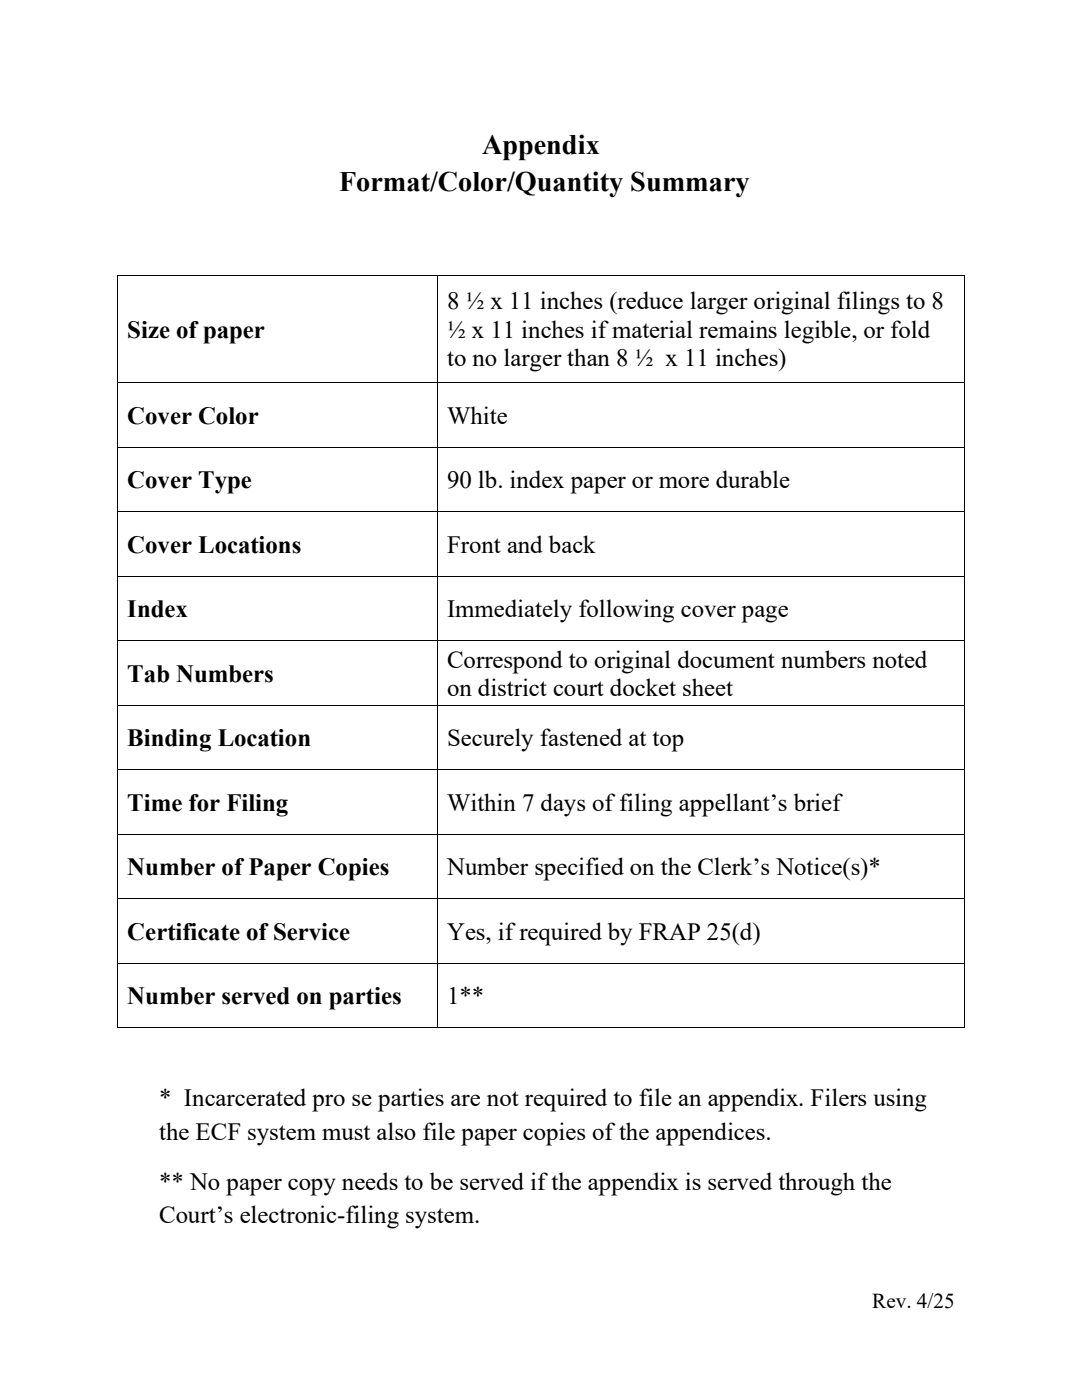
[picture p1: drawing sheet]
<svg xmlns="http://www.w3.org/2000/svg" width="216mm" height="279mm" viewBox="0 0 216 279" stroke-linecap="round" stroke-linejoin="round" font-family="sans-serif">
<defs><g id="words">
<g font-size="5.6">
<text x="96.2" y="30.6">Appendix</text>
<text x="67.6" y="38.1">Format/Color/Quantity Summary</text>
</g>
<g font-size="5">
<text x="89.2" y="61.8">8 ½ x 11 inches (reduce larger original filings to 8</text>
<text x="25.4" y="67.4">Size of paper</text>
<text x="89.2" y="67.4">½ x 11 inches if material remains legible, or fold</text>
<text x="89.2" y="73.1">to no larger than 8 ½ x 11 inches)</text>
<text x="25.4" y="84.6">Cover Color</text>
<text x="89.2" y="84.6">White</text>
<text x="25.4" y="97.5">Cover Type</text>
<text x="89.2" y="97.5">90 lb. index paper or more durable</text>
<text x="25.4" y="110.3">Cover Locations</text>
<text x="89.2" y="110.3">Front and back</text>
<text x="25.4" y="123.2">Index</text>
<text x="89.2" y="123.2">Immediately following cover page</text>
<text x="25.4" y="136.1">Tab Numbers</text>
<text x="89.2" y="133.3">Correspond to original document numbers noted</text>
<text x="89.2" y="138.9">on district court docket sheet</text>
<text x="25.4" y="149">Binding Location</text>
<text x="89.2" y="149">Securely fastened at top</text>
<text x="25.4" y="161.8">Time for Filing</text>
<text x="89.2" y="161.8">Within 7 days offiling appellant’s brief</text>
<text x="25.4" y="174.7">Number of Paper Copies</text>
<text x="89.2" y="174.7">Number specified on the Clerk’s Notice(s)*</text>
<text x="25.4" y="187.6">Certificate of Service</text>
<text x="89.2" y="187.6">Yes, if required by FRAP 25(d)</text>
<text x="25.4" y="200.4">Number served on parties</text>
<text x="89.2" y="200.4">1**</text>
<text x="31.7" y="220.8">* Incarcerated pro se parties are not required to file an appendix. Filers using</text>
<text x="31.7" y="227.4">the ECF system must also file paper copies of the appendices.</text>
<text x="31.7" y="237.4">** No paper copy needs to be served if the appendix is served through the</text>
<text x="31.7" y="244">Court’s electronic-filing system.</text>
</g>
<text font-size="4.2" x="174" y="261">Rev. 4/25</text>
</g></defs>
<g fill="#000">
<path d="M23.4 54.9h.2v.1h-.2zM87.2 54.9h.2v.1h-.2zM192.3 54.9h.2v.1h-.2zM23.4 76.3h.2v.2h-.2zM87.2 76.3h.2v.2h-.2zM192.3 76.3h.2v.2h-.2zM23.4 89.2h.2v.1h-.2zM87.2 89.2h.2v.1h-.2zM192.3 89.2h.2v.1h-.2zM23.4 102h.2v.2h-.2zM23.4 114.9h.2v.2h-.2zM87.2 102h.2v.2h-.2z"/>
<path d="M87.2 114.9h.2v.2h-.2zM192.3 102h.2v.2h-.2zM192.3 114.9h.2v.2h-.2zM23.4 127.8h.2v.2h-.2zM87.2 127.8h.2v.2h-.2zM192.3 127.8h.2v.2h-.2zM23.4 140.7h.2v.1h-.2zM23.4 153.5h.2v.2h-.2zM87.2 140.7h.2v.1h-.2zM87.2 153.5h.2v.2h-.2zM192.3 140.7h.2v.1h-.2zM192.3 153.5h.2v.2h-.2z"/>
<path d="M23.4 166.4h.2v.2h-.2zM23.4 179.3h.2v.2h-.2zM87.2 166.4h.2v.2h-.2zM87.2 179.3h.2v.2h-.2zM192.3 166.4h.2v.2h-.2zM192.3 179.3h.2v.2h-.2zM23.4 192.2h.2v.1h-.2zM87.2 192.2h.2v.1h-.2zM192.3 192.2h.2v.1h-.2zM23.4 205.1h.2v.1h-.2zM87.2 205.1h.2v.1h-.2zM192.3 205.1h.2v.1h-.2z"/>
</g>
<g fill="none" stroke="#000" stroke-width=".2">
<path d="M23.5 55v21.3M23.6 54.9h63.6M87.3 55v21.3M87.4 54.9h104.9M192.4 55v21.3M23.5 76.5v12.7M23.6 76.4h63.6M87.3 76.5v12.7M87.4 76.4h104.9M192.4 76.5v12.7M23.5 89.3v12.7M23.6 89.2h63.6"/>
<path d="M87.3 89.3v12.7M87.4 89.2h104.9M192.4 89.3v12.7M23.5 102.2v12.7M23.5 115.1v12.7M23.6 102.1h63.6M23.6 115h63.6M87.3 102.2v12.7M87.3 115.1v12.7M87.4 102.1h104.9M87.4 115h104.9M192.4 102.2v12.7"/>
<path d="M192.4 115.1v12.7M23.5 128v12.7M23.6 127.9h63.6M87.3 128v12.7M87.4 127.9h104.9M192.4 128v12.7M23.5 140.8v12.7M23.5 153.7v12.7M23.6 140.8h63.6M23.6 153.6h63.6M87.3 140.8v12.7M87.3 153.7v12.7"/>
<path d="M87.4 140.8h104.9M87.4 153.6h104.9M192.4 140.8v12.7M192.4 153.7v12.7M23.5 166.6v12.7M23.5 179.5v12.7M23.6 166.5h63.6M23.6 179.4h63.6M87.3 166.6v12.7M87.3 179.5v12.7M87.4 166.5h104.9M87.4 179.4h104.9"/>
<path d="M192.4 166.6v12.7M192.4 179.5v12.7M23.5 192.3v12.8M23.6 192.2h63.6M87.3 192.3v12.8M87.4 192.2h104.9M192.4 192.3v12.8M23.6 205.1h63.6M87.4 205.1h104.9"/>
</g>
<use href="#words"/>
</svg>
